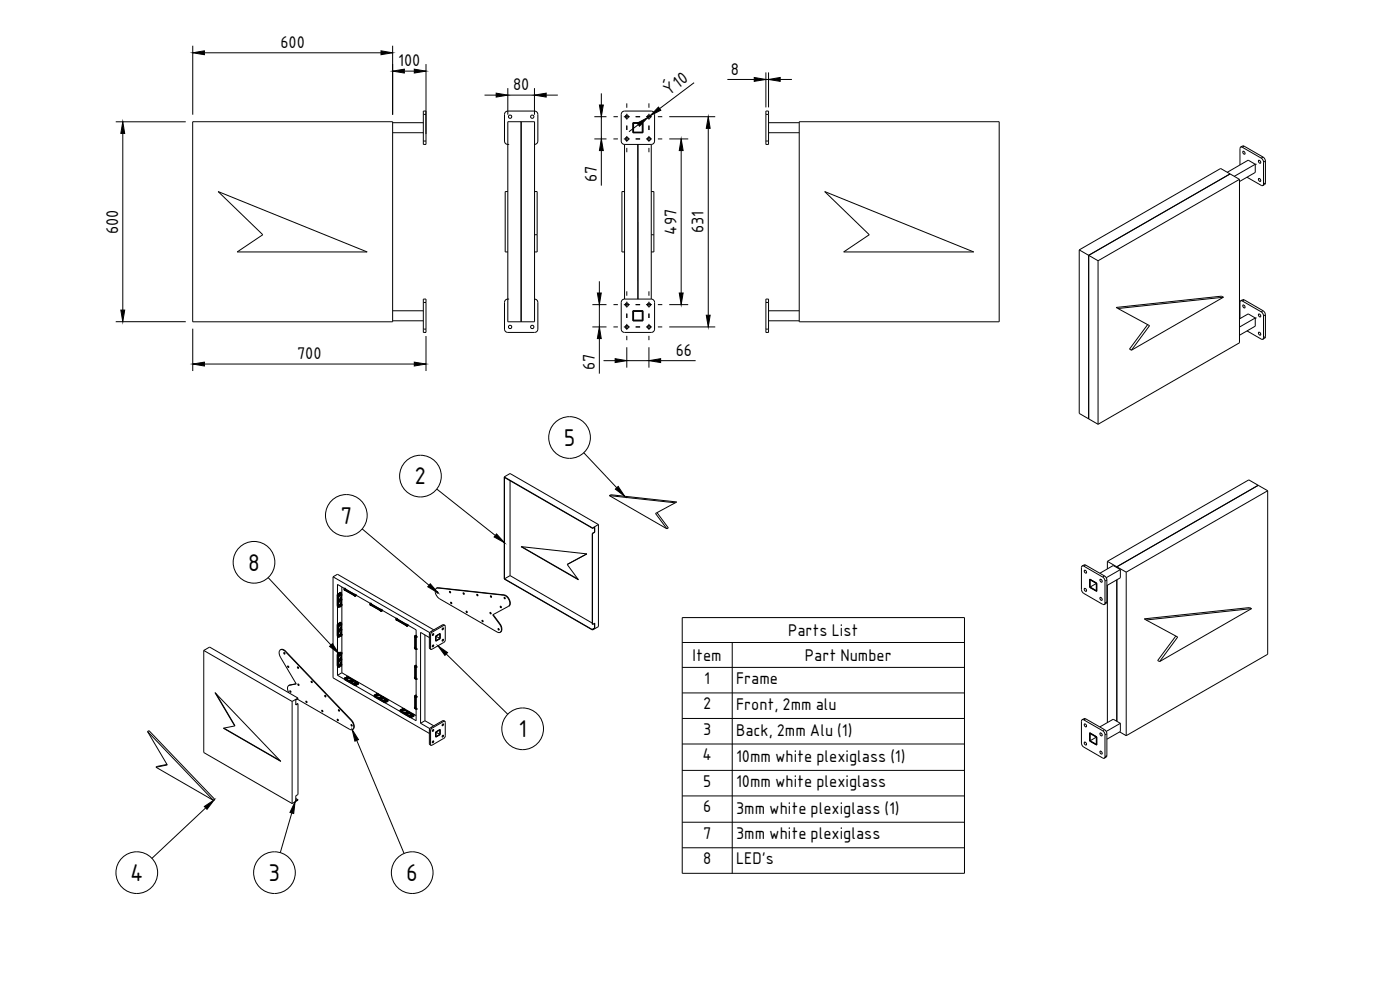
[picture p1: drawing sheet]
<svg xmlns="http://www.w3.org/2000/svg" width="420mm" height="297mm" viewBox="0 0 420 297" stroke-linecap="round" stroke-linejoin="round" font-family="sans-serif">
<defs><g id="words">
<g font-size="7">
<text x="169.2" y="133.8">5</text>
<text x="124.4" y="145.4">2</text>
<text x="102.2" y="157.2">7</text>
<text x="74.5" y="171.2">8</text>
<text x="155.6" y="221.2">1</text>
<text x="39" y="264.3">4</text>
<text x="80.6" y="264.3">3</text>
<text x="121.9" y="264.3">6</text>
</g>
<g font-size="4.9">
<text x="84.2" y="14.4">600</text>
<text x="119.5" y="19.9">100</text>
<text x="219.4" y="22.4">8</text>
<text x="154" y="27.1">80</text>
<text x="200.7" y="28.8" transform="rotate(-37 200.7 28.8)">Ø10</text>
<text x="179.1" y="54.7" transform="rotate(-90 179.1 54.7)">67</text>
<text x="35.4" y="70.2" transform="rotate(-90 35.4 70.2)">600</text>
<text x="203" y="70.4" transform="rotate(-90 203 70.4)">497</text>
<text x="211.1" y="69.9" transform="rotate(-90 211.1 69.9)">631</text>
<text x="89.2" y="107.8">700</text>
<text x="202.8" y="106.8">66</text>
<text x="178.5" y="111" transform="rotate(-90 178.5 111)">67</text>
<text x="236.5" y="190.8">Parts List</text>
<text x="207.9" y="198.3">Item</text>
<text x="241.6" y="198.3">Part Number</text>
<text x="211.4" y="205.1">1</text>
<text x="220.9" y="205.2">Frame</text>
<text x="211" y="212.8">2</text>
<text x="220.9" y="212.9">Front, 2mm alu</text>
<text x="211" y="220.5">3</text>
<text x="220.9" y="220.9">Back, 2mm Alu (1)</text>
<text x="210.9" y="228.1">4</text>
<text x="220.9" y="228.6">10mm white plexiglass (1)</text>
<text x="211" y="236">5</text>
<text x="220.9" y="236.1">10mm white plexiglass</text>
<text x="211" y="243.7">6</text>
<text x="220.9" y="244.2">3mm white plexiglass (1)</text>
<text x="211" y="251.6">7</text>
<text x="220.9" y="251.7">3mm white plexiglass</text>
<text x="211" y="259.3">8</text>
<text x="220.9" y="259.4">LED's</text>
</g>
</g></defs>
<!-- layer: Visible -->
<g fill="none" stroke="#000" stroke-width=".3">
<path d="M57.8 36.5h60v60h-60zM117.8 36.8h9.2M117.8 39.8h9.2M127 33.3h.8v10h-.8zM152.4 36.5h8v60h-8zM156.4 36.5v60M189.9 36.8h3v3h-3zM190.1 37h2.6v2.6h-2.6zM229.8 33.3h.9v10h-.9zM230.7 36.8h9.2M230.7 39.8h9.2M239.9 36.5h60v60h-60z"/>
<path d="M65.5 57.5l44.7 18.1h-39l7.7-5.2zM152.4 43.3a1.01 1.01 0 0 1-1-1v-8a1.01 1.01 0 0 1 1-1h8a1.01 1.01 0 0 1 1 1v8a1.01 1.01 0 0 1-1 1M152.4 43.3h.1M152.4 57.5h-.8v18.1h.8M160.4 57.5h.8v18.1h-.8M187.4 43.3a1.01 1.01 0 0 1-1-1v-8a1.01 1.01 0 0 1 1-1h8.1a1.01 1.01 0 0 1 .9 1v8a1.01 1.01 0 0 1-.9 1M187.4 43.3h8.1M187.4 57.5h-.8v18.1h.8M187.4 43.3v46.4M191.4 43.3l.1 46.4M195.5 57.5h.7v18.1h-.7M195.5 43.3v46.4"/>
<path d="M247.5 57.5l44.7 18.1h-39l7.7-5.2zM369.2 52.2l-2.9-1.6-42.4 24.4M369.2 52.2l-42.5 24.4M369.2 52.2l2.8 1.6M370.4 52.9l6.3-3.6v2.4l-4.7 2.8M372 53.8v49.1l-42.5 24.4M372 53.8l-42.5 24.4M372.1 49.5v-4.9a.43 .43 0 0 1 .2-.5 .43 .43 0 0 1 .5 .1l5.7 3.2 .5 .6 .2 .5v6.7a.43 .43 0 0 1-.2 .5 .43 .43 0 0 1-.5-.1l-4.3-2.4M372.3 44.1l.7-.3 .4 .1 5.8 3.3 .4 .4 .2 .7v6.6l-.2 .4-.6 .4M373.1 45.4a.44 .44 0 0 1 .5 .3 .44 .44 0 0 1-.3 .5l-.3-.4zM374.6 48.1l-6.3 3.6M377.8 53.6a.44 .44 0 0 1 .5 .2 .44 .44 0 0 1-.3 .6l-.3-.4z"/>
<path d="M377.8 48.1a.44 .44 0 0 1 .5 .3 .44 .44 0 0 1-.3 .5l-.3-.4zM160.4 70.4h.8M195.5 70.4h.7M323.9 75l2.8 1.6M323.9 75v49l2.8 1.7M326.7 76.6v49.1M326.7 76.6l2.8 1.6M329.5 78.2v49.1M117.8 96.3h9.2M117.8 93.2h9.2M127 89.7h.8v10h-.8zM152.4 89.7a1.01 1.01 0 0 0-1 1v8a1.01 1.01 0 0 0 1 1h8a1.01 1.01 0 0 0 1-1v-8a1.01 1.01 0 0 0-1-1"/>
<path d="M152.4 89.7h.1M187.4 89.7a1.01 1.01 0 0 0-1 1v8a1.01 1.01 0 0 0 1 1h8.1a1.01 1.01 0 0 0 .9-1v-8a1.01 1.01 0 0 0-.9-1M187.4 89.7h8.1M189.9 93.2h3v3.1h-3zM190.1 93.4h2.6v2.6h-2.6zM229.8 89.7h.9v10h-.9zM230.7 96.3h9.2M230.7 93.2h9.2M335.5 92.6l9.5 5.1-5.4 7.4M344.4 97.4l-5.4 7.3 .6 .4M367.2 89.2l-.6-.3-31.6 3.4 .5 .3M367.2 89.2l-31.7 3.4"/>
<path d="M367.2 89.2l-27.6 15.9M372 98.1l4.7-2.7v2.5l-4.7 2.7M372.1 95.6v-4.9a.43 .43 0 0 1 .2-.4 .43 .43 0 0 1 .5 0l5.7 3.3 .5 .5 .2 .5v6.7a.43 .43 0 0 1-.2 .5 .43 .43 0 0 1-.5-.1l-4.3-2.4M372.3 90.3l.7-.4 .4 .1 5.7 3.2 .5 .6 .2 .7v6.5l-.2 .4-.6 .4M373.1 91.5a.44 .44 0 0 1 .5 .3 .44 .44 0 0 1-.3 .6l-.3-.5zM374.6 94.2l-2.6 1.5M377.8 99.7a.44 .44 0 0 1 .5 .3 .44 .44 0 0 1-.3 .5l-.3-.4zM377.8 94.2a.44 .44 0 0 1 .5 .3 .44 .44 0 0 1-.3 .6l-.3-.5zM326.7 125.7l2.8 1.6M151.3 143.1l26.5 15.3M151.3 143.1v30.6l26.5 15.3M151.3 143.1l1.8-1 26.5 15.3"/>
<path d="M153.1 144.2v28.5M177.8 158.6l-26.4-15.3v30.4M177.8 158.6l.7-.4v1.5M177.8 158.4v.2M178.4 159.7l-.7 .3M178.4 159.7h.1M178.4 158.2v1.5M178.5 159.7l-.7 .4M179.6 157.4v30.6l-1.8 1M179.6 157.4l-1.8 1M182.9 148.7l.4-.3 19.8 2.2-.5 .3M182.9 148.7l19.7 2.2"/>
<path d="M182.9 148.7l17.2 10M197.2 153.8l3.4 4.6-.5 .3M202.6 150.9l-5.9 3.2 3.4 4.6M377.6 145.6l-42.4 24.5v.2M380.4 147.2l-42.4 24.5M380.4 147.2l-5.6-3.2-42.5 24.4M380.4 147.2v49.1l-42.4 24.4M99.9 173.1l29.1 16.7M99.9 173.1v30.3l29 16.7M99.9 173.1l1.4-.8 28.9 16.7M101.2 178.5v3.3M101.2 178.5h.1"/>
<path d="M101.3 178.4l.3 .2M101.3 178.4l-.1 .1M101.6 178.7h.1M101.6 179.9v.7M101.6 179.9h.1M101.7 178.6l-.1 .1M101.7 179.9h-.1M101.7 178.1h.1M101.7 179.9h.1M101.7 178.6v.1M101.8 178.1h-.1M101.8 178.1l.2 .1"/>
<path d="M101.8 178.5v.1M101.8 178.5l-.1 .2M101.9 178.2l-.3 .2 .1 .5 .2-.6M101.9 178.2l-.4-.2-.2 .2M101.9 178.2v.1M101.9 179.8l-.2 .1M101.9 179.8h.1M101.9 179.7a.49 .49 0 0 1-.2-.7 .49 .49 0 0 1 .7-.1l-.1 .5-.4 .3M101.9 178.7h.1M101.9 179.8v.1M101.9 178.6h.1M101.9 178.5h.1"/>
<path d="M101.9 179.9v.5l-.2 .2M101.9 178.4h.1M102 178.3h.1M102 178.5v.1M102 178.3h-.1M102 178.3l.1 .1M102 178.3l-.1 .1M102 178.2l.1 .1M102 178.2v.1M102 178.7h-.1M102 178.4h.1M102.1 178.4l-.1 .1"/>
<path d="M102.1 178.3h.1M102.1 179.8v.5M102.1 179.8h.1M102.1 178.4h-.1M102.1 177.7l-.3 .4M102.1 177.7h.1M102.1 178.5l-.1 .2M102.1 177.7l.3 .2M102.2 178.5l-.2 .2M102.2 179.7l.1 .5M102.2 180h.1M102.2 179.7h.1"/>
<path d="M102.2 179.9h.1M102.2 179.8h.1M102.2 179.9v.1M102.2 179.7v.1M102.2 179.8v.1M102.3 179.6h.1M102.3 179.9h.1M102.3 179.8h.1M102.3 179.8l-.1 .1M102.3 179.9h-.1M102.3 179.9l-.1 .1M102.3 179.6l-.1 .1"/>
<path d="M102.3 179.6v.1M102.3 179.6v.6M102.3 179.8h-.1M102.3 178.3h.1M102.3 179.5h.1M102.3 179.5l-.2 .3M102.3 178.2h.1M102.4 179.5v.7l-.3 .1M102.4 178.2l-.1 .2M102.4 178.2v.1M102.4 178.3h-.1M102.4 177.9l-.3 .2v.4"/>
<path d="M102.4 177.9h.1M102.4 177.9v.6h-.2M102.4 178.4v2.9M102.5 178.2l-.1 .1M102.5 178.2h.1M102.6 176.1v25.8M103.3 176.9h.1M103.3 176.9l3.1 1.8M103.3 176.5l.2 .6M103.3 176.5h.1M103.3 176.9l.2 .2M103.3 176.5l-2-1.1v3"/>
<path d="M103.5 176.7v.4M103.5 176.7h-.1M103.5 177.1h.1M103.5 176.6v.1M103.6 177.2h.1M106.2 178.6l.2 .2M106.4 178.3v.5M106.4 178.7h.1M106.4 178.7l.1 .1M106.4 178.8h.1M106.5 178.8h.1M106.6 178.8h.1"/>
<path d="M106.6 178.4l4.5 2.6M106.8 178.7l-.2 .1M106.9 178.6l-.3 .3-.2-.1M106.9 178.7h-.1M130.9 176.6l.5-.2 19.8 2.2a2.43 2.43 0 0 1 1.6 3.2l-4.9 2.7 2 2.7a1.55 1.55 0 0 1-.1 2.6l-17.9-10.1a2.43 2.43 0 0 1-1-3.1zM131 176.5l.6-.2 19.7 2.2a2.3 2.3 0 0 1 1.5 3.3l-.2 .1M131.2 177.5l.2 .4M135 177.4l.2 .4M139.1 177.9l.2 .3M143.2 178.3l.2 .4M147.3 178.8l.2 .3M151.4 179.2l.2 .4"/>
<path d="M151.4 173.7l26.3 15.2M153.1 172.7l-1.7 1M153.1 172.7l24.6 14.3M156.4 164l19.7 2.2-5.9 3.2 3.4 4.6zM156.6 164l16.9 9.8M170.3 169.3l-.1 .1M177.7 160l.1 .1M177.7 160l.1 27.4M177.8 160.1v27.3M324.7 169.9h.6l5.6 3.2 .5 .6 .2 .5v6.7a.43 .43 0 0 1-.2 .5 .43 .43 0 0 1-.5-.1l-5.6-3.2-.5-.6-.3-.7zM324.8 169.8l.9-.3 5.8 3.3 .5 .5 .2 .7v6.6l-.1 .4-.7 .4M325.5 176.6a.43 .43 0 0 1 .6 .2 .43 .43 0 0 1-.4 .6l-.3-.4z"/>
<path d="M325.5 171.1a.43 .43 0 0 1 .6 .3 .43 .43 0 0 1-.4 .5l-.3-.4zM327 173.8l2.1 1.2v2.4l-2.1-1.2zM329 175.1l-1.8-1.1v2.1M329 175.1l-1.8 1M329 175.1v2.1l-1.8-1.1M330.1 173.9a.47 .47 0 0 1 .6 .2 .47 .47 0 0 1-.1 .6l-.4-.3zM330.2 179.2a.44 .44 0 0 1 .6 .3 .44 .44 0 0 1-.4 .6l-.3-.4zM332.3 168.4l5.7 3.3M332.3 168.4v2.3M332.3 175.6v41.2M335.2 170.3l-1.1-.6-4 2.3M335.2 170.3l1 .6"/>
<path d="M335.2 174v42.4M336.2 170.9l-4.2 2.4M336.2 170.9v2.5l-4 2.3M338 171.7v49M61.2 195.2l1.7-1.1 26.5 15.4M61.2 195.2v30.6l26.5 15.3M61.2 195.2l26.5 15.3M84.2 195a1.16 1.16 0 0 1 1.5 .4l19.8 20.7a1.88 1.88 0 0 1 .3 2.8M85.2 195.8l.3 .3-.1 .2zM85.3 195.8l.2 .4M86.4 199.8l.2 .5zM86.4 199.8l.3 .4"/>
<path d="M101.2 196.5v3.2l.4 .2M101.2 190.8h.1M101.2 181.8h.1M101.2 196.4h.1M101.2 196.4v.1M101.2 190.8l.5 .2M101.2 181.8l.4 .2M101.3 191l.4 .2 .2-.1-.1-.6-.2 .7M101.3 181.8v5.6M101.3 190.8v5.6M101.3 199.8v2.8M101.3 199.9l.3 .2"/>
<path d="M101.3 182h.1M101.3 196.4l.3 .2M101.3 187.4l.3 .2M101.3 187.4l-.1 3.4M101.3 187.2h.5M101.3 187.2h.1M101.3 182l.3 .2M101.6 199.9h.1M101.6 191h.1M101.6 182h.1M101.6 196.6h.1M101.6 191.2h.1"/>
<path d="M101.6 182.2h.1M101.6 187.6h.1M101.6 190.9h.1M101.6 189.6h.1M101.6 180.6h.1M101.6 188.9v.7M101.6 197.9v.7M101.6 198.6h.1M101.6 188.9h.1M101.7 187.6h-.1M101.7 199.9l-.1 .1M101.7 197.8l-.1 .1"/>
<path d="M101.7 196.1h.1M101.7 188.8l-.1 .1M101.7 187.1h.1M101.7 197.8h.1M101.7 188.8v.1M101.7 188.9h.1M101.8 187.6h.1M101.8 190.9h.1M101.7 181.9h.1M101.7 196.6h.1M101.7 199.9h.1M101.8 187.1h-.1"/>
<path d="M101.8 196.1l.2 .1M101.8 187.1l.2 .1M101.8 198.5l.4-.2a.54 .54 0 0 1 .1 .7 .54 .54 0 0 1-.7 .2zM101.8 189.6l.4-.3a.54 .54 0 0 1 .1 .7 .54 .54 0 0 1-.7 .2zM101.8 196.9l.4-.3a.54 .54 0 0 1 .1 .7 .54 .54 0 0 1-.7 .3zM101.8 187.9l.4-.2a.54 .54 0 0 1 .1 .7 .54 .54 0 0 1-.7 .2zM101.8 190.8v.1M101.8 187.5v.1M101.8 187.2l-.2 .2 .1 .5 .2-.7M101.8 199.8l-.1 .1M101.8 181.8v.1M101.8 196.5l-.1 .1"/>
<path d="M101.8 187.2h.1M101.8 181.8l-.1 .1M101.9 196.2l-.3 .2v.4l.3-.2M101.9 198.4l-.2 .2M101.9 189.4l-.2 .2M101.9 199.5h.1M101.9 196.2l-.4-.2-.2 .2M101.9 196.2h.1M101.9 190.4h.1M101.9 187.2h.1M101.9 199.4h.1M101.9 199.5l-.3 .2v.4"/>
<path d="M101.9 199.5v.5M101.9 190.5h.1M101.9 181.4h.1M101.9 181.5h.1M101.9 181.6l-.3 .1v.5M101.9 181.6v.4l-.3 .2M101.9 197.8h-.2M101.9 188.8h-.2M101.9 181.4v.1M101.9 190.4v.1M101.9 199.4v.1M101.9 188.8h.1"/>
<path d="M101.9 197.8h.1M101.9 181.4a.49 .49 0 0 1-.2-.7 .49 .49 0 0 1 .7-.2l-.1 .5-.4 .4M101.9 196.7h.1M101.9 198.4h.1M101.9 187.7h.1M101.9 189.4h.1M101.9 188.8l-.2 .1M101.9 196.2v.4M101.9 196.3h.1M101.9 196.5h.1M101.9 200v.1M101.9 187.4h.1"/>
<path d="M101.9 187.5h.1M101.9 196.3h.2M101.9 197.8v.6M101.9 188.8v.6M101.9 196.3l.2 .1M102 199.3h.1M102 190.4h.1M102 181.4h.1M102 199.4h-.1M102 190.4h-.1M102 190.4l-.1 .1M102 181.4l-.1 .1"/>
<path d="M102 196.5h-.1M102 181.4h-.1M102 199.4h.1M102 196.2h.1M102 187.2h.1M102 196.5h.1M102 196.3h.1M102 196.2h-.1M102 187.5l-.1 .1M102 187.2l-.1 .1M102 187.3l.1 .1M102 187.3l-.1 .1"/>
<path d="M102 190.3v.1M102 187.2l.1 .1M102 196.6l-.1 .1M102 187.6l-.1 .1M102 190.3h.1M102 187.4h.1M102.1 199.3h-.1M102.1 181.3l-.1 .1M102.1 199.3h.1M102.1 190.4h.1M102.1 181.4h.1M102.1 196.4l-.1 .1"/>
<path d="M102.1 196.2v.1M102.1 197.7v.6M102.1 187.4l-.1 .1M102.1 187.2v.1M102.1 188.8v.5M102.1 190.3l-.1 .1M102.1 199.3l-.1 .1M102.1 197.7h.1M102.1 188.8h.1M102.1 190.3l-.2 .2M102.1 187.4h-.1M102.1 181.4h-.2"/>
<path d="M102.1 190.3v.1M102.1 199.4h.1M102.1 196.5l-.1 .1M102.1 187.5l-.1 .1M102.1 186.7l-.3 .4M102.1 195.7l-.3 .4M102.1 199.4h-.1M102.1 195.7h.1M102.1 199.8h.1M102.1 190.4h-.1M102.1 190.3h.1M102.1 186.7h.1"/>
<path d="M102.1 181.4h-.1M102.1 196.3h.1M102.1 196.4l.1 .1M102.1 187.3h.1M102.1 199.8l.1 .1M102.1 187.1v.4M102.1 199.6l-.2 .1 .2 .1M102.1 190.8v.1M102.1 190.6l-.2 .1 .2 .1M102.1 181.8l.1 .1M102.1 181.3l-.2 .2M102.1 181.3v.1"/>
<path d="M102.1 181.6l-.2 .2 .2 .1M102.1 196.2h.1M102.1 186.7l.4 .2-.1 .5-.3 .1M102.1 199.3l-.2 .2M102.1 181.3v.5M102.1 195.7l.3 .2M102.1 181.3h.1M102.2 187l-.1 .1M102.2 199.2l-.1 .1M102.2 190.3l-.2 .1M102.2 181.3l-.1 .1M102.2 198.1h.1"/>
<path d="M102.2 189.2l-.1 .1M102.2 188.7v.5M102.2 197.7v.5M102.2 197.9v.1M102.2 199.9h.1M102.2 188.8h.1M102.2 188.9v.1M102.2 189h.1M102.2 181.9h.1M102.2 197.9h.1M102.2 188.9h.1M102.2 197.6v.1"/>
<path d="M102.2 197.7h.1M102.2 197.7l.1 .1M102.2 188.7v.1M102.2 188.8l.1 .1M102.2 180.2h.1M102.2 198h.1M102.2 188.7h.1M102.2 180.1h.1M102.2 198l.1 .1M102.2 180.1l.1 .1M102.2 181.3l-.1 .2M102.2 198v.1"/>
<path d="M102.2 189.1h.1M102.3 198.1h.1M102.3 197.6h.1M102.3 197.8h.1M102.3 189.1h.1M102.3 189h.1M102.3 188.9h.1M102.3 188.8h.1M102.3 180.2h.1M102.3 180.1h.1M102.3 197.7l-.1 .1M102.3 188.6v.5"/>
<path d="M102.3 198.1h-.1M102.3 197.9l-.1 .1M102.3 197.9h-.1M102.3 188.9h-.1M102.3 189l-.1 .1M102.3 188.9l-.1 .1M102.3 188.8l-.1 .1M102.3 188.6h.1M102.3 180l-.1 .1M102.3 197.7v.1M102.3 196.2v.1M102.3 181.6h.1"/>
<path d="M102.3 187.3h.1M102.3 197.6v.5M102.3 196.3h.1M102.3 199.5l.1 .1M102.3 198.1l-.1 .1M102.3 197.6l-.1 .1M102.3 197.7h-.1M102.3 190.6h.1M102.3 188.6l-.1 .1M102.3 189.1l-.1 .1M102.3 180.1h-.1M102.3 180.1l-.1 .1"/>
<path d="M102.3 196.2h.1M102.3 199.5h.1M102.3 197.5l-.2 .2M102.3 188.5l-.2 .3M102.3 181.2h.1M102.3 181.2l-.1 .1M102.3 197.5h.1M102.3 187.2h.1M102.3 190.5h.1M102.3 188.5h.1M102.3 181.5h.1M102.3 199.5v.1"/>
<path d="M102.3 197.4v.1M102.4 197.5v.7l-.3 .1M102.4 188.5v.7h-.2M102.4 187.2l-.1 .1M102.4 190.5l-.1 .1M102.4 196.2h.1M102.4 181.5h.1M102.4 199.6h-.1M102.4 199.5h.1M102.4 197.4l-.1 .1M102.4 190.6h-.1M102.4 190.5h.1"/>
<path d="M102.4 188.5h-.1M102.4 199.2l-.3 .2v.4M102.4 190.2l-.2 .1-.1 .5M102.4 187.2h.1M102.4 199.2h.1M102.4 187.2v.1M102.4 190.2h.1M102.4 181.2v.1M102.4 195.9l-.3 .2v.4M102.4 195.9h.1M102.4 186.9l-.2 .1M102.4 199.2l.1 .5-.3 .2"/>
<path d="M102.4 190.2l.1 .5-.4 .1M102.4 181.3l.1 .4-.3 .2M102.4 186.9h.1M102.4 187.4v2.9M102.4 196.4v2.8M102.4 196.1h.1M102.5 199.5h.1M102.5 190.5h.1M102.5 181.5h.1M102.5 199.5h-.1M102.5 195.9h.1M102.5 181.5l-.1 .1"/>
<path d="M102.5 199.4v.1M102.5 196.1h.1M102.5 187.1h.1M102.5 195.9l-.1 .5-.2 .1M111 181.5h.1M111.1 181.4h.1M111.1 181.4l.1 .1M111.1 181.5l.2 .1M111.1 181h.1M111.1 181l-.1 .5M111.2 181.5v.1M111.2 181.6l3 1.6"/>
<path d="M111.2 181.6h.1M111.3 181.6h.1M111.3 181.6l.2 .1M111.3 181.1l-.1 .4M114 183.1l.1 .1M114.1 183.2l.2 .1M114.1 183.2h.1M114.1 183.3h.1M114.2 182.8l-.1 .5M114.3 183.3h.1M114.4 182.9l4.5 2.6M114.6 183.2l-.4 .1"/>
<path d="M114.6 183.2l-.2 .1M114.6 183.2h.1M118.8 185.9h.1M118.8 185.9l.2 .1M118.8 185.6v.4M118.8 186l.2 .1M118.9 185.5l-.1 .1M119 185.7v.4M119 185.7h.1M119 186l2.9 1.7M119 186.1h.1M119 186.1l.3 .1"/>
<path d="M119.1 185.6h-.1M121.8 187.6v.1M121.8 187.7h.1M121.9 187.7l.2 .1M121.9 187.3v.5M121.9 187.7l.3 .1M121.9 187.7v.1M122.1 187.8h.1M122.1 187.4l2.8 1.6v2M122.4 187.6l-.2 .2M122.4 187.6v.1M122.4 187.6l-.2 .3-.3-.1"/>
<path d="M124.5 191.1h.1M124.5 190.8v3.8M124.5 194.4h.1M124.5 194.6h.1M124.5 191h.1M124.5 194.6v.1M124.5 191.2v.1M124.5 194.1v.1M124.5 194.6l.3 .2M124.5 194.4l.3 .2M124.5 194.5v.1M124.5 191.1l.4 .2"/>
<path d="M124.5 190.8v.1M124.5 199.8v.1M124.6 190.8l-.1 .3M124.6 199.8l-.1 .3M124.7 199.6l-.2 .2v3.8M124.8 199.7l-.3 .1M124.8 199.6l.1 .1M124.8 190.7l-.3 .1M124.8 194.8h.1M124.9 194.8v5.2M124.9 190.7l-.4 .1M124.9 194.5v.1"/>
<path d="M127.5 190.5v25.7M128.9 191.3l-2.7-1.6v27.3M129.5 189.8l3.7-2.2 .4 .1v4.6l-.3 .4-3.9 2.2-.2-.3v-4.2zM129.9 193.6l.3 .1-.4 .4zM129.9 190.2l.3 .1-.3 .4zM130.8 190.8l1.3-.7v1.5l-1.3 .8zM130.9 190.9v1.3l1.1-.6M130.9 190.9l1.1 .7M130.9 190.9l1.1-.7v1.4M133.5 187.6l-.7-.1-3.6 2.1-.3 .3v4.5l.4 .4M135.4 180.7l.2 .3M140 183.4l.2 .3"/>
<path d="M144.8 186.1l.2 .4M147.2 183.8l.2 .3M148 184.4l2.1 2.8a1.75 1.75 0 0 1 0 2.5M149.6 188.6l.2 .4M150.2 181.9l.3 .4M177.7 188.8l.1 .1M177.7 188.8v.1M177.8 187.4l.7-.4v1.5M177.8 188.9v.1M178.1 187.2l.3 .1M178.4 188.5l-.7 .3M178.4 188.5h.1"/>
<path d="M178.4 187v1.5M178.5 188.5l-.7 .4M344 186l9.4 5.1-5.4 7.4M352.9 190.8l-5.5 7.4 .6 .3M375.6 182.6l-.6-.3-31.6 3.4 .6 .3M375.6 182.6l-31.6 3.4M375.6 182.6l-27.6 15.9M44.3 219.5l5.9 10-3.4 .7M44.3 219.5l.4-.3 19.8 20.7-.4 .2M44.3 219.5l19.8 20.6M64.5 207.8l19.8 20.7-17.3-10 3.4-.7zM64.8 208.1l5.6 9.7"/>
<path d="M67.2 218.5l16.9 9.7M86.7 207.9l-.2-.5a1.26 1.26 0 0 1 .4-1.8l2-.4-4.7-8a1.4 1.4 0 0 1 .3-2.3l1.1 .6 19.7 20.6a1.73 1.73 0 0 1 .2 2.9l-.6-.2-15.7-9.1M87 207.3l.3 .1v.3zM87.1 207.3l.2 .4M87.7 210.5v30.6M88.9 205.2l-2.2 .5M89.4 200.1l.2 .4M89.4 209.5l-1.7 1M89.4 211.1v27.3l-.6 .4v1.5l.6-.4M89.4 209.5l-.6 .5v1.5l.6-.4M89.4 211.1l-.6 .3M89.5 205.2l.2 .4"/>
<path d="M91.8 210.4l.3 .1v.3zM91.9 210.4l.2 .3M93.4 204.4l.3 .1v.3zM93.5 204.4l.2 .3M96.6 213.2l.3 .1v.3zM96.7 213.1l.2 .4M97.5 208.7l.2 .1v.3zM97.6 208.6l.2 .4M101.2 215.8l.2 .1 .1 .3zM101.3 202.6l2.3 1.4M101.3 215.8l.2 .4M101.6 200.1v.1"/>
<path d="M101.6 200.2h.1M101.7 212.9l.2 .4M101.9 200.1l-.3 .1M102.6 201.9l-1.3 .7M102.6 201.9l22.3 12.8M103.4 203.5l.2 .1M103.6 204h.1M103.6 203.6h.1M103.6 204l2.9 1.7M103.6 203.7h.1M103.6 203.6v.4M103.6 203.6v.1"/>
<path d="M103.6 203.5v.1M103.7 203.6h-.1M103.7 203.5h-.1M103.7 203.5l-.1 .1M103.8 203.4l.1 .1M103.8 203.4l-.1 .1M103.9 203.5h-.2M103.9 203.4h.1M104 203.2h.1M104 203.1v.2M104 203.2l.2 .1M104 203.4h.1"/>
<path d="M104 203.3h.2M104 203.3l.2 .1M104 203.3l-.1 .1M104.1 203.4h.1M104.1 203.5h.1M104.1 203.5l-.4-.2-.3 .1v.5M104.1 203.4h-.1M104.1 203.4v.1M104.1 203.5l-.2 .2-.2-.1M104.1 203.6h.1M104.2 203.3h.1M104.2 203.4h.1"/>
<path d="M104.2 203.4v.1M104.2 203.4l.2 .1M104.3 203.1h.1M104.3 203.1l.1 .1M104.3 203.6a.6 .6 0 0 1 .6-.2 .6 .6 0 0 1 .4 .5l-.6 .2-.5-.2zM104.3 203.2h.1M104.3 203.1v.1M104.4 203.2h.1M104.4 203.5l-.3 .1M104.4 203.1v.1M104.4 203.5h.1M104.4 203.1h-.1"/>
<path d="M104.5 203.1l.2 .2-.3 .2M104.5 203.1h-.1M104.5 203.1h.1M104.5 203l-.5 .1M104.6 203.2l2.5 1.4M104.8 204.2h.1M104.8 204.2l.6 .4M105.2 204.1l-.4 .1M105.2 204.1h.1M105.2 204.1l.4 .3M105.3 204l.5 .3M105.3 204h.1"/>
<path d="M105.3 217.5h.3v.3zM105.3 204l.3-.2 .6 .4M105.4 204.6h.1M105.5 217.4l.2 .4M105.5 204h.1M105.5 203.9h.1M105.5 204.5l-.1 .1M105.5 204.6h-.1M105.5 204l.2 .1M105.5 203.9v.1M105.6 204h.1M105.6 203.9v.1"/>
<path d="M105.6 204.1h.1M105.6 203.9v.2M105.6 204.4l-.1 .1M105.6 204.5l-.1 .1M105.6 204.4h.1M105.6 204.4v.1M105.6 204v.1M105.6 204l.1 .1M105.7 204.1h.1M105.7 204.4h.1M105.7 204h.1M105.7 204v.1"/>
<path d="M105.7 204l-.1 .1M105.7 204.1l.1 .1M105.7 204.4a.6 .6 0 0 1 .6-.1 .6 .6 0 0 1 .5 .4l-.7 .2-.4-.2zM105.8 204.1h.1M105.8 204.1v.1M105.8 204.1h-.1M105.9 204.2h.1M105.9 204.2h-.1M105.9 204.1l-.1 .2M105.9 204.3h-.1M105.9 204.1h.1M105.9 204.1l-.1 .1"/>
<path d="M106 204.2h.1M106 204.2h-.1M106.2 204.2l-.3 .1M106.2 204.2h.1M106.3 205.1l.2 .2M106.3 205.1h.1M106.5 205.3v.4M106.5 204.9h.2M106.5 205.7l.2 .1M106.5 205.2h.1M106.6 205.2h-.1M106.6 204.9h.1"/>
<path d="M106.6 205.2l.1-.1zM106.7 204.9h.1M106.7 204.9h-.1M106.7 205l-.4 .1M106.7 205l.3 .2M106.7 205.1h.1M106.7 204.8v.1M106.7 204.8l-.1 .1M106.7 204.8h.1M106.7 205.8l5.6 3.2M106.8 204.8h.1M106.8 204.9h.1"/>
<path d="M106.8 204.9h-.1M106.8 204.8l-.1 .1M106.9 204.8l.1 .2M107 205.2l-.5 .1M107 205.2v.4l-.3 .2M107.1 205v.3M107.1 205.3l-.1 .1M107.1 204.8h.1M107.1 204.8h.2M107.2 204.8h.1M107.3 204.8h-.2M107.3 204.8l-.2-.2-.2 .2"/>
<path d="M107.4 204.7l-.1 .1M107.4 204.7l.2 .2M107.4 204.7h.1M107.6 204.9l-.6 .1M107.6 204.9l-.1 .4h-.4M112.3 209l3.1 1.8M112.3 208.6h.1M112.3 208.6l.2 .2M112.5 208.8h.1M112.5 208.7v.1M112.5 208.7v.5M112.5 208.7h.1"/>
<path d="M112.5 208.6v.2M112.5 208.6v.1M112.5 208.8h.4M112.6 208.6h.1M112.7 208.6h.1M112.7 208.6h-.1M112.8 208.5h.1M112.8 208.5l-.2 .1M112.8 208.3h.1M112.8 208.3v.2M112.9 208.3l.4 .3M112.9 208.3l-.1 .1"/>
<path d="M112.9 208.6h.1M112.9 208.5h.1M112.9 208.5h.2M112.9 208.5h-.1M112.9 208.6l.1 .1M112.9 208.6l-.3-.2-.3 .1v.5M112.9 208.8h.1M113 208.7l-.1 .1M113 208.7h.1M113 208.4h.1M113 208.6h.1M113.1 208.5h.1"/>
<path d="M113.1 208.5v.1M113.1 208.5l-.2 .1M113.1 208.6h.1M113.1 208.1h.1M113.1 208.1l-.3 .2M113.1 208.2l.1 .1M113.2 208.7a.6 .6 0 0 1 .6-.1 .6 .6 0 0 1 .4 .4l-.7 .2-.4-.2zM113.2 208.3h.1M113.2 208.5l-.2 .2M113.2 208.5h.2M113.2 208.1l.1 .1M113.3 208.2l.2 .2"/>
<path d="M113.3 208.2h.1M113.5 208.5h-.1M113.5 208.3l2.5 1.5M113.5 208.4v.1M113.7 209.4h.1M113.7 209.4l.6 .3M113.7 209.3v.1M113.7 209.3l.4-.1 .4 .3M114.2 209.2h.1M114.2 209.2l.5 .2M114.2 209.2l.2-.3 .6 .4-.2 .1M114.3 209.7h.1"/>
<path d="M114.4 209.1h.1M114.4 209h.1M114.4 209.1l.1 .1M114.4 209l-.1 .1M114.4 209l.1 .1M114.4 209.2h.3M114.4 209.1v.1M114.5 209.6l-.2 .1M114.5 209.2h.1M114.5 209.5v.1M114.5 209.1h.1M114.5 209.1l-.1 .1"/>
<path d="M114.5 209.1v.1M114.5 209.5h.1M114.5 209.2h.2M114.6 209.2l.1 .1M114.6 209.1v.1M114.6 209.2h-.1M114.6 209.1l-.1 .1M114.6 209.2h.1M114.6 209.3h.1M114.7 209.2h-.1M114.7 209.2h.1M114.7 209.2l-.1 .1"/>
<path d="M114.7 209.3h.1M114.7 209.2v.2M114.8 209.4h-.1M114.8 209.3h.1M114.8 209.3h-.1M115 209.3l-.2 .1M115 209.3h.1M115.2 210.3l.2 .1M115.2 210.2v.1M115.4 210.4v.4M115.4 210.1h.1M115.4 210.8l.2 .1"/>
<path d="M115.4 210.3v.1M115.4 210.3h.1M115.4 210l.1 .1M115.4 210.3l.2-.1zM115.5 210h.1M115.5 210v.1M115.5 210h-.1M115.5 210.1l-.3 .1M115.5 210.1l.4 .2M115.5 210.2h.1M115.5 210l-.1 .1M115.6 210h.1"/>
<path d="M115.6 209.6a.49 .49 0 0 1-.5 .5 .49 .49 0 0 1-.5-.5l.5-.2 .5 .2M115.6 210h-.1M115.6 210.9l4.5 2.6M115.7 209.9h.1M115.7 209.9v.1M115.7 210h.1M115.7 210l.2 .1M115.9 210.4h-.5M116 210.1l-.1 .6-.3 .2M116 209.9v.1M116.1 210h.1M116.1 209.9h.1"/>
<path d="M116.1 209.9v.1M116.2 209.9h-.5M116.2 209.9h.1M116.2 209.9l.2 .5-.5 .1M116.3 209.8h-.1M116.4 210.1h-.5M116.4 210v.1M120.1 213.5l.1 .1M120.1 213.1l.3-.2 .3 .2M120.1 213.1h.1M120.1 213.1v.4M120.1 213.1l.1 .1"/>
<path d="M120.1 213.1v.1M120.2 213.6h.1M120.3 213.3h.1M120.3 213.2l-.1 .4M120.3 213.2v.1M120.3 213.6l2.9 1.7M120.3 213.3h-.1M120.3 213.1v.1M120.3 213.2h.1M120.5 213v.1M120.5 213.1h-.1M120.6 213h.1"/>
<path d="M120.6 212.8v.1M120.6 212.8l.2 .1M120.6 212.9h.2M120.6 212.9l.2 .1M120.6 212.9v.1M120.7 213.1l.1 .1M120.7 213h.2M120.7 213h-.1M120.7 213v.1M120.8 213.1h.1M120.8 213.2l-.5 .1M120.8 213.2h.1"/>
<path d="M120.8 212.9h.1M120.8 213h.1M120.8 213v.1M120.8 213l.2 .1M120.9 213l-.1 .1M120.9 212.8h.1M120.9 212.7v.1M120.9 212.7l.2 .1M121 213.2a.6 .6 0 0 1 .6-.1 .6 .6 0 0 1 .4 .4l-.7 .2-.4-.2zM121 212.8h-.1M121 212.8h.1M121 213.1h.1"/>
<path d="M121 212.7v.1M121.1 212.8h-.2M121.1 212.7l.2 .2-.5 .3M121.1 212.7l-.5 .1M121.1 212.7h.1M121.3 212.8l2.5 1.5M121.5 213.9h.1M121.5 213.9l.6 .3M121.8 213.7l-.3 .2M121.8 213.7h.1M121.9 213.7l.4 .3M122 213.6v.1"/>
<path d="M122 213.7l.5 .2M122 213.7l.2-.3 .6 .4M122 213.7h.1M122.1 214.2h.1M122.1 213.6h.1M122.1 213.6h.3M122.2 213.6l.1 .1M122.2 213.6h.1M122.2 213.5h.1M122.2 213.5l-.1 .1M122.2 213.6h-.1M122.2 213.6v.1"/>
<path d="M122.2 214l-.1 .2M122.2 214.1l-.1 .1M122.2 213.7h.1M122.3 213.6h.1M122.3 214h-.1M122.3 214l-.1 .1M122.3 213.6v.1M122.3 213.6h-.1M122.3 214h.1M122.3 213.7l.1 .1M122.3 213.6l-.1 .1M122.3 213.7h.1"/>
<path d="M122.3 213.7h.3M122.3 213.7l.2 .1M122.4 213.7h.1M122.4 214.1a.6 .6 0 0 1 .6-.2 .6 .6 0 0 1 .4 .4l-.7 .2-.4-.2zM122.4 213.7h-.1M122.4 213.7v.1M122.4 213.8h.1M122.5 213.7h.1M122.5 213.7l.1 .1M122.5 213.7l-.1 .1M122.5 213.7v.1M122.5 213.8h.1"/>
<path d="M122.5 213.9h.1M122.5 213.7v.2M122.6 213.8h.1M122.6 213.8h-.1M122.6 213.8l-.1 .1M122.8 213.8l-.3 .1M122.8 213.8h.1M123 214.7l.1 .2M123 214.7h.1M123.1 214.6l.6 .2-.1 .4-.3 .2M123.1 214.6l-.1 .1M123.1 214.9h.1"/>
<path d="M123.1 214.6h.2M123.2 214.9v.1M123.2 215.3h.1M123.2 215v.3M123.2 214.8h.1M123.2 215.3l.1 .1M123.2 214.8v.1M123.2 214.6h.1M123.2 214.5h.1M123.2 214.5l.1 .1M123.2 214.8l.2-.1zM123.3 214.5h-.1"/>
<path d="M123.3 214.5h.1M123.3 214.5v.1M123.3 214.7h.1M123.3 214.4l.1 .1M123.4 214.5h.1M123.4 214.4v.1M123.4 214.4l.1 .1M123.4 214.4l-.2 .1M123.4 214.5l-.1 .1M123.4 214.4h.1M123.4 214.4l-.1 .1M123.5 214.4v.1"/>
<path d="M123.5 214.4l.2 .2M123.6 214.9h-.5M123.7 214.8l-.1 .1M123.7 214.6v.4M123.7 215l.2 .1M123.7 215h.1M123.8 214.4h.1M123.9 214.4h.1M123.9 215.1h.1M124 214.4l-.3-.2-.2 .2M124 214.3v.1M124 214.3l.2 .2"/>
<path d="M124 214.3h.1M124.2 214.6h-.5M124.2 214.6h.1M124.2 214.5v.1M124.2 214.5v.4l-.2 .2M124.5 203.4h.1M124.5 212.6h.1M124.5 208.8v3.8M124.5 200v.1M124.5 203.6h.1M124.5 209h.1M124.5 212.4h.1"/>
<path d="M124.5 212.3v.1M124.5 200h.1M124.5 212.3h.1M124.5 200.2h.1M124.5 209.2h.1M124.5 203.3v.1M124.5 200.1h.1M124.5 203.1v.1M124.5 212.1v.1M124.5 203.4l.3 .2M124.5 203.6l.1 .1M124.5 203.4v.2"/>
<path d="M124.5 208.8v.2M124.5 212.4l.1 .2M124.5 212.4l.3 .2M124.5 209v.1M124.5 200.1l.4 .1M124.5 209l.4 .2M124.5 208.8h.1M124.6 203.7l.2 .1M124.6 212.6l.2 .2M124.6 208.8h-.1M124.7 208.6l-.2 .2M124.7 208.6h.1"/>
<path d="M124.8 208.6h.1M124.8 203.8h.1M124.8 212.8h.1M124.8 203.6h.1M124.8 212.5v.1M124.9 208.6l-.4 .2M124.9 208.6v.1M124.9 212.8v3.4l-1.5-.8M124.9 203.8v5.2M124.9 203.5v.1M124.9 212.5v.1M126.2 217l2.8 1.6"/>
<path d="M127.5 216.2l2.7 1.6M127.5 216.2l-1.3 .8M129.5 218.6l3.7-2.2 .4 .1v4.6l-.3 .4-3.8 2.2-.3-.3v-4.3zM129.9 219h.3l-.4 .4zM130.8 219.6l1.3-.7v1.5l-1.3 .8zM130.9 219.7v1.3l1.1-.6M130.9 219.7l1.1 .7M130.9 219.7l1.1-.7v1.4M133.5 216.4l-.7-.2-3.6 2.1-.3 .4v4.5l.4 .4M324.7 216h.6l6 3.6 .3 .7v6.7a.42 .42 0 0 1-.2 .5 .42 .42 0 0 1-.5-.1l-5.8-3.3-.3-.4-.3-.7zM324.8 215.9l.9-.3 5.8 3.3 .5 .6 .2 .7v6.5l-.1 .4-.7 .4M325.5 217.2a.43 .43 0 0 1 .6 .3 .43 .43 0 0 1-.4 .5l-.3-.4z"/>
<path d="M327 219.9l2.1 1.2v2.4l-2.1-1.2zM330.1 220a.47 .47 0 0 1 .6 .2 .47 .47 0 0 1-.1 .6l-.4-.3zM335.2 216.4l-1.1-.6-4 2.3M335.2 216.4l1 .6M336 219.6l2 1.1M336.2 217v2.5l-4 2.3M336.2 217l-4.2 2.5M46.8 230.2l17.3 9.9M50.1 229.4l-3.3 .8M88.8 239.6l.5 .3M89.4 239.9l-.6 .3M89.4 239.9l-1.7 1.2"/>
<path d="M129.9 222.4h.3l-.4 .4zM325.5 222.7a.44 .44 0 0 1 .6 .2 .44 .44 0 0 1-.4 .6l-.3-.4zM329 221.2l-1.8-1.1v2.2M329 221.2l-1.8 1.1M329 221.2v2.1l-1.8-1M330.1 225.5a.47 .47 0 0 1 .6 .2 .47 .47 0 0 1-.1 .6l-.4-.3z"/>
<circle cx="153.1" cy="35" r=".5"/>
<circle cx="159.7" cy="35" r=".5"/>
<circle cx="188.1" cy="35" r=".5"/>
<circle cx="194.8" cy="35" r=".5"/>
<circle cx="188.1" cy="41.7" r=".5"/>
<circle cx="194.8" cy="41.7" r=".5"/>
<circle cx="153.1" cy="98.1" r=".5"/>
<circle cx="159.7" cy="98.1" r=".5"/>
<circle cx="188.1" cy="91.4" r=".5"/>
<circle cx="188.1" cy="98.1" r=".5"/>
<circle cx="194.8" cy="91.4" r=".5"/>
<circle cx="194.8" cy="98.1" r=".5"/>
<circle cx="131.3" cy="177.7" r=".22"/>
<circle cx="135.1" cy="177.7" r=".22"/>
<circle cx="139.2" cy="178.1" r=".22"/>
<circle cx="143.3" cy="178.6" r=".22"/>
<circle cx="147.4" cy="179" r=".22"/>
<circle cx="151.5" cy="179.4" r=".22"/>
<circle cx="132.8" cy="192.1" r=".25"/>
<circle cx="132.8" cy="188.7" r=".25"/>
<circle cx="135.5" cy="180.9" r=".22"/>
<circle cx="140.1" cy="183.6" r=".22"/>
<circle cx="144.9" cy="186.3" r=".22"/>
<circle cx="147.3" cy="184" r=".22"/>
<circle cx="149.7" cy="188.8" r=".22"/>
<circle cx="150.4" cy="182.1" r=".22"/>
<circle cx="89.5" cy="200.3" r=".2"/>
<circle cx="89.6" cy="205.4" r=".21"/>
<circle cx="101.8" cy="213.2" r=".2"/>
<circle cx="132.8" cy="217.5" r=".25"/>
<circle cx="132.8" cy="220.9" r=".25"/>
</g>
<!-- layer: Visible Narrow -->
<g fill="none" stroke="#000" stroke-width=".3">
<path d="M127 34.3h.8M229.8 34.3h.9M127 42.3h.8M229.8 42.3h.9M373.4 43.9l-.6 .3M374.6 48.1l2.1 1.2M376.7 49.3h.1M379.1 47.1l-.6 .3M379.8 48.3l-.6 .4M379.8 54.9l-.6 .3M127 90.7h.8M127 98.7h.8"/>
<path d="M229.8 90.7h.9M229.8 98.7h.9M373.4 90l-.6 .3M374.6 94.2l2.1 1.2M376.7 95.4h.1M379.1 93.2l-.6 .4M379.8 94.5l-.6 .3M379.8 101l-.6 .3M101.2 178.5h.1M101.2 178.5v3.3M101.2 178.5l.3 .2M101.3 178.2h.1"/>
<path d="M101.3 178.4v.1M101.3 178.5h-.1M101.3 178.5h.1M101.3 178.3v.2M101.3 178.3l.2 .1M101.3 178.5l.2 .1M101.3 178.2v.1M101.3 178.2l.3 .1M101.5 178.7h.1M101.5 178.6v.1M101.5 178.6h.1M101.5 178.4v3.7"/>
<path d="M101.5 178.6l.1 .1M101.5 178.4h.1M101.5 178h.1M101.6 178.3l-.1 .1M101.6 178.7h.1M101.6 178.1l-.3 .1M101.6 178.1l.3 .2M101.6 178.4h.1M101.6 178.3v.1M101.6 178v.1M101.6 178.8h.1M101.6 178.4v3.8"/>
<path d="M101.6 178.8l.1 .1M101.6 178.4l.1 .4M101.7 178.4h-.1M101.7 178.1h.1M101.7 178.1l.3 .2M101.8 178.2l-.2 .1M101.8 178.2h.1M101.8 177.9h.1M101.8 177.9l-.1 .2M101.8 177.9l.3 .2M101.9 177.9h.1M101.9 177.9h-.1"/>
<path d="M101.9 178.3h.1M101.9 177.9l.2 .1M101.9 178.3l-.2 .1M101.9 179.8h.1M101.9 178.3v.5h-.2M101.9 178.5l.1 .1M101.9 178.7h.1M102 178.3h.1M102 178.3h-.1M102 178.2h.1M102 178.7h.1M102 178.2v.1"/>
<path d="M102.1 178.1v.2M102.1 178.3h.1M102.1 177.7h.1M102.1 177.7l-.2 .2M102.1 177.7l.3 .2M102.1 178.1h.1M102.1 178v.1M102.1 178h.1M102.2 178v.1M102.2 178.1h.1M102.2 178.5h.1M102.2 178.5v.1"/>
<path d="M102.2 178.5h-.1M102.2 179.2l-.1 .2zM102.2 179.9h.1M102.2 178.5l.1 .1M102.2 178.1v.4M102.2 180h.1M102.3 178.6h.1M102.4 178.5h.1M102.4 177.9l-.3 .1M102.4 177.9h.1M102.4 178.5l-.1 .1M102.4 177.9l.1 .1"/>
<path d="M102.4 178.4l-.1 2.9M102.4 178.4v.1M102.4 178.2v.2M102.4 178.4h.1M102.5 178v.2M102.5 177.9l-.3 .2M102.5 178l-.3 .1M102.5 178h.1M103.3 176.6h.1M103.3 176.9h.1M103.3 177h.1M103.3 176.6l.1 .1"/>
<path d="M103.3 176.6v.4M103.3 177l.2 .1M103.3 176.9l.1 .1M103.3 176.5h.1M103.3 176.5l.2 .2M103.3 176.5l3.3 1.9M103.3 176.5v.1M103.4 176.7v.3M103.4 177l2.9 1.7M103.5 177v.1M103.5 176.7h.1M103.5 176.7l2.8 1.6"/>
<path d="M103.5 176.7l2.8 1.7M103.6 177.2h.1M106.2 178.6v.1M106.2 178.7l.3 .2M106.2 178.7h.1M106.3 178.4h.1M106.3 178.7h.1M106.3 178.4v.3M106.3 178.3h.1M106.3 178.3l.3 .1M106.4 178.4h.1M106.4 178.7h.1"/>
<path d="M106.4 178.4v.3M106.4 178.4l.1 .1M106.4 178.7l.1 .1M106.5 178.5h.1M106.5 178.8h.1M106.5 178.9h.1M106.5 178.5v.4M106.6 178.4h.1M106.6 178.4l-.1 .1M106.6 178.4v.1M106.6 178.5v.4M106.6 178.8h.1"/>
<path d="M106.7 178.5h-.1M106.8 178.6l-.2 .2M106.8 178.6v.2M106.8 178.7l-.2 .2M106.9 178.6h-.1M106.9 178.7h-.1M106.9 178.6h.1M131.6 176.3l-.2 .1M151.3 178.5l-.1 .1M325.8 169.6l-.5 .3M331.5 172.8l-.6 .3M332.2 174l-.6 .4"/>
<path d="M85.7 195.4l-.1 .1M101.2 199.7h.1M101.2 196.4v.1M101.2 190.8h.1M101.2 187.5h.1M101.2 181.8h.1M101.2 199.8l.4 .1M101.2 190.8l.4 .1M101.2 181.8l.4 .1M101.2 187.5v3.3M101.2 196.5v3.3M101.2 196.5l.3 .1"/>
<path d="M101.2 187.5l.3 .1M101.3 196.2h.1M101.3 199.9v.1M101.3 187.2h.1M101.3 191h.1M101.3 182h.1M101.3 196.4h.1M101.3 187.4h.1M101.3 196.4l-.1 .1M101.3 187.4l-.1 .1M101.3 181.8v.2M101.3 187.2v.2"/>
<path d="M101.3 190.8v.2M101.3 196.2v.2M101.3 199.8v.2M101.3 200l.2 .1M101.3 196.2l.2 .2M101.3 196.4l.2 .2M101.3 191l.2 .1M101.3 187.2l.2 .2M101.3 187.4l.2 .2M101.3 182l.2 .1M101.3 196.1h.1M101.3 187.1v.1"/>
<path d="M101.3 196.2l.3 .1M101.3 187.2l.3 .1M101.5 196.6h.1M101.5 187.6h.1M101.5 187.4v3.7M101.5 196.4v3.7M101.5 191.1v.1M101.5 182.1v.1M101.5 196.5l.1 .1M101.5 196.4h.1M101.5 191.1h.1M101.5 182.1l.1 .1"/>
<path d="M101.5 196h.1M101.5 187h.1M101.6 196.3l-.1 .1M101.6 199.9h.1M101.6 196.6h.1M101.6 187.3l-.1 .1M101.6 190.9h.1M101.6 187.6h.1M101.6 182h.1M101.6 196h.1M101.6 196l-.3 .2M101.6 196l.2 .2"/>
<path d="M101.6 196.4h.1M101.6 187h.1M101.6 187l-.3 .2M101.6 187l.4 .2M101.6 187.4h.1M101.6 181.9v.1M101.6 196.3h.1M101.6 187.3h.1M101.6 199.8h.1M101.6 196.8h.1M101.6 190.8h.1M101.6 187.8h.1"/>
<path d="M101.6 181.8h.1M101.6 191.2h.1M101.6 182.2h.1M101.6 187.4v3.8M101.6 196.4v3.8M101.6 187.3v.1M101.6 196.8l.1 .1M101.6 187.8l.1 .1M101.6 196.3l.1 .1M101.6 196.3v.1M101.6 187.4l.1 .4M101.6 196.4l.1 .4"/>
<path d="M101.7 196.8h.1M101.7 187.8l.1 .1M101.7 196.4h-.1M101.7 181.8v.4M101.7 190.8v.4M101.7 199.8l-.1 .4M101.7 187.4h-.1M101.7 199.5v.1M101.7 190.6h.1M101.7 181.6h.1M101.7 196h.1M101.7 187.1h.1"/>
<path d="M101.7 196.1h.1M101.7 196.1l.3 .1M101.7 199.6h.1M101.7 199.6l-.1 .2M101.7 190.6l-.1 .2M101.7 181.6l.1 .1M101.7 181.6l-.1 .2M101.7 187.9h.1M101.8 199.6l-.1 .2M101.8 190.6l-.1 .2M101.8 181.7l-.1 .1M101.8 199.5v.1"/>
<path d="M101.8 190.5h.1M101.8 181.6h.1M101.8 190.5v.1M101.8 196.2l-.2 .1M101.8 196.2h.1M101.8 187.2l-.2 .1M101.8 187.2h.1M101.8 190.5l-.1 .1M101.8 187.8h.1M101.8 181.6h-.1M101.8 196.1l.1 .1M101.8 195.9h.1"/>
<path d="M101.8 195.9l-.1 .2M101.8 199.6h.1M101.8 186.9h.1M101.8 186.9l-.1 .2M101.8 190.6l.1 .5M101.8 181.6l.1 .1M101.8 195.9l.3 .1M101.8 196.8h.1M101.8 186.9l.3 .2M101.8 190.6h.1M101.8 187.8v.1M101.8 181.6v.1"/>
<path d="M101.9 195.8h.1M101.9 186.8h.1M101.9 195.8l-.1 .1M101.9 196.2h.1M101.9 199.4h.1M101.9 186.8l-.1 .1M101.9 187.2v.1M101.9 190.4h.1M101.9 190.5h.1M101.9 181.4h.1M101.9 195.8l.2 .2M101.9 196.2l-.3 .1"/>
<path d="M101.9 186.8l.2 .2M101.9 187.2l-.3 .2M101.9 199.4l-.1 .1M101.9 182.1h.1M101.9 181.5h.1M101.9 190.4v.1M101.9 196.2l-.2 .2M101.9 197.8h.1M101.9 191.1l-.2 .1M101.9 187.3l-.2 .1M101.9 188.8h.1M101.9 182.1l-.2 .1"/>
<path d="M101.9 196.6l-.1 .2M101.9 196.6h.1M101.9 187.6l-.1 .2M101.9 187.3h.1M101.9 187.6h.1M101.9 182h.1M101.9 181.7h.1M101.9 181.7h.2l.1 .2M101.9 190.7l.2-.1 .1 .3M101.9 181.7v.3M101.9 187.3v.3M101.9 196.2v.4"/>
<path d="M101.9 199.6v.5M101.9 196.5h.1M101.9 196.7h.1M101.9 191v.1M101.9 187.5h.1M101.9 187.7h.1M101.9 182v.1M101.9 199.7l.2 .1M101.9 190.7l.2 .1M101.9 181.7l.2 .1M101.9 181.4v.1M102 196.2h.1"/>
<path d="M102 199.4h.1M102 187.2h.1M102 190.4h.1M102 181.4h.1M102 187.2h-.1M102 196.2h-.1M102 196.6h.1M102 187.6h.1M102 199.3h.1M102 181.3h.1M102.1 199.3h.1M102.1 190.4h.1"/>
<path d="M102.1 181.4h.1M102.1 181.3h.1M102.1 187.1v.2M102.1 196v.2M102.1 199.6v.2M102.1 196.3h.1M102.1 196.5h.1M102.1 187.5h.1M102.1 195.7h.1M102.1 186.7h.1M102.1 196h.1M102.1 199.8h.1"/>
<path d="M102.1 187v.1M102.1 190.8h.1M102.1 181.8h.1M102.1 195.7l-.2 .1M102.1 195.7l.3 .1M102.1 196.1h.1M102.1 196.4l.1 .1M102.1 199.4l.1 .1M102.1 199.6l-.2 .1M102.1 186.7l-.2 .1M102.1 186.7l.3 .1M102.1 187.1h.1"/>
<path d="M102.1 190.5h.1M102.1 181.5h.1M102.1 187h.1M102.2 196h.1M102.2 187h.1M102.2 196.1h.1M102.2 199.8h.1M102.2 196.5h.1M102.2 199.5h.1M102.2 187.1h.1M102.2 190.9h.1M102.2 187.5h.1"/>
<path d="M102.2 187.5v.1M102.2 190.5h.1M102.2 181.9h.1M102.2 181.5h.1M102.2 181.5v.4M102.2 190.5v.4M102.2 199.5v.4M102.2 198.8l-.1 .2zM102.2 189.8l-.1 .2zM102.2 180.9l-.1 .2zM102.2 197.2l-.1 .2zM102.2 188.2l-.1 .2z"/>
<path d="M102.2 196v.1M102.2 197.9h.1M102.2 187v.1M102.2 189h.1M102.2 188.9h.1M102.2 187.1v.4M102.2 196.1v.4M102.2 188.9v.1M102.2 199.2l.1 .1M102.2 190.3h.1M102.2 181.3h.1M102.3 197.9h.1"/>
<path d="M102.3 188.9h.1M102.3 199.3h.1M102.3 199.3l-.1 .2M102.3 190.3l-.1 .2M102.3 181.3h.1M102.3 181.3l-.1 .2M102.3 187.5h.1M102.3 196.5h.1M102.3 199.2h.1M102.3 190.2v.1M102.3 199.2l.1 .1M102.3 190.3h.1"/>
<path d="M102.3 199.2v.1M102.4 195.8h.1M102.4 199.3h.1M102.4 190.3h.1M102.4 181.3v.1M102.4 195.8l-.3 .2M102.4 196.5h-.1M102.4 199.3h-.1M102.4 187.5h.1M102.4 196.5h.1M102.4 186.8l-.3 .2M102.4 186.8h.1"/>
<path d="M102.4 187.5h-.1M102.4 190.3h-.1M102.4 181.3h-.1M102.4 186.8v.1M102.4 195.9h.1M102.4 186.9h.1M102.4 196.4l-.1 2.8M102.4 190.2l-.1 .1M102.4 187.4v2.9M102.4 196.3v.2M102.4 187.3v.2M102.4 195.9l-.2 .1"/>
<path d="M102.4 181.4v.1M102.4 187.2v.1M102.4 190.3v.2M102.4 196.1v.2M102.4 199.3v.2M102.4 186.9l-.2 .1M102.4 187.3h.1M102.5 195.9h.1M102.5 195.9l-.3 .2M102.5 199.5l-.3 .3M102.5 181.5v.2M102.5 186.9v.3"/>
<path d="M102.5 190.5v.2M102.5 195.9v.2M102.5 196.3h-.1M102.5 186.9l-.3 .2M102.5 190.7l-.3 .2M102.5 190.3h-.1M102.5 181.7l-.3 .2M102.5 181.3l-.1 .1M102.5 199.7h-.1M102.5 186.9v.1M102.5 190.7h-.1M102.5 181.7l-.1 .1"/>
<path d="M111.1 181.5h.1M111.1 181.4l.1 .1M111.1 181.1l3 1.7M111.1 181.1v.4M111.1 181.5l.1 .1M111.1 181.4h.1M111.1 181h.1M111.1 181l.2 .2M111.1 181l3.3 1.9M111.1 181v.1M111.2 181.5h.1M111.2 181.5l2.9 1.7"/>
<path d="M111.2 181.2l2.9 1.7M111.2 181.2v.3M111.2 181.2h.1M111.3 181.2h.1M111.3 181.6l.2 .1M111.3 181.2h-.1M111.4 181.7h.1M114 183.2h.1M114.1 182.9h.1M114.1 183.2h.1M114.1 182.9v.3M114.1 182.8h.1"/>
<path d="M114.1 182.8v.1M114.1 182.8l.1 .1M114.1 183.3l.2 .1M114.2 183.2h.1M114.2 182.9l.1 .1M114.2 182.8l.2 .1M114.2 183.2l.1 .1M114.2 182.9v.3M114.2 183.2h-.1M114.3 183h.1M114.3 183.3h.1M114.3 183.4h.1"/>
<path d="M114.3 183v.4M114.4 182.9h.1M114.4 182.9l-.1 .1M114.4 182.9v.1M114.4 183.4h.1M114.4 183v.4M114.4 183.3h.1M114.4 183h.1M114.6 183.1l-.2 .2M114.6 183.1v.1M114.6 183.2h.1M114.6 183.2l-.2 .2"/>
<path d="M114.6 183.1h.1M118.8 186h.2M118.8 185.6h.1M118.8 185.9h.1M118.8 186h.1M118.9 185.6l.1 .1M118.9 185.6l-.1 .4M118.9 185.9l.1 .1M118.9 185.5h.1M118.9 185.5l.2 .1M118.9 185.5l-.1 .1M118.9 185.5l3.2 1.9"/>
<path d="M119 185.7h.1M119 186h.1M119 185.7l2.8 1.7M119 186l2.8 1.6M119 185.7v.3M119 185.6h.1M119 185.7l2.9 1.6M119.1 185.6l-.1 .1M119.2 186.1h.1M121.8 187.6h.1M121.8 187.6l.3 .3M121.8 187.4h.1"/>
<path d="M121.8 187.4v.2M121.9 187.6v.1M121.9 187.3h.1M121.9 187.3v.1M121.9 187.4h.1M121.9 187.6h.1M121.9 187.4l.2 .1M121.9 187.3l.2 .1M121.9 187.6l.2 .2M121.9 187.4v.2M122.1 187.5h.1M122.1 187.8h.1"/>
<path d="M122.1 187.9h.1M122.1 187.5v.4M122.1 187.7h.1M122.1 187.4h.1M122.2 187.9h.1M122.2 187.5v.4M122.2 187.4v.1M122.4 187.6l-.2 .2M122.4 187.6v.1M122.4 187.7l-.2 .2M122.4 187.6h.1M122.4 187.7h.1"/>
<path d="M124.5 190.8h.1M124.5 194.6l.1 .1M124.5 190.8v3.8M124.5 199.8v3.8M124.5 194.6h.1M124.5 199.8v.1M124.5 194.2h.1M124.5 191.2v.1M124.5 199.8h.1M124.5 191.1h.1M124.5 194.4h.1M124.5 194.4v.3"/>
<path d="M124.5 194.4l.3 .2M124.5 190.9h.1M124.5 191.1l.3 .1M124.5 199.9h.1M124.5 190.9l.3 .1M124.5 194.7l.3 .1M124.5 190.9v.2M124.5 199.9v.2M124.5 199.9l.3 .1M124.6 190.8l-.1 .1M124.6 199.8l-.1 .1M124.6 190.8l.2 .2"/>
<path d="M124.6 199.8l.2 .1M124.7 190.7h.1M124.7 199.6h.1M124.7 190.7l-.2 .1M124.7 199.6l.2 .1M124.7 199.6l-.2 .2M124.8 194.6h.1M124.8 191.3h.1M124.8 191.2h.1M124.8 191v3.8M124.8 190.7h.1M124.8 199.7h.1"/>
<path d="M124.8 191.2v.1M124.8 194.8h.1M124.8 191h.1M124.8 190.7l-.2 .1M124.8 199.7l-.2 .1M124.8 199.9v.1M124.9 191h.1M124.9 199.9v.1M124.9 194.8h.1M124.9 191h-.1M124.9 191v3.8M124.9 191.3h-.1"/>
<path d="M124.9 199.9h-.1M124.9 194.8h-.1M124.9 200h.1M128.9 190.3l.3 .2M128.9 194.3l.3 .2M129.3 189.5l.3 .2M132.8 187.5l.4 .1M150.1 187.2h-.2M150.6 189.2l-.2 .1M152.9 180l-.1 .1M332.2 180.6l-.6 .3M87 205.5l-.1 .1"/>
<path d="M101.5 200.1l.1 .1M101.6 200.2h.1M101.7 200.2h.1M101.9 200l-.2 .2M101.9 200h.1M103.4 203.8v.1M103.4 203.5v.1M103.4 203.5l.2 .1M103.4 203.9h.1M103.4 203.4v.1M103.4 203.4h.1M103.4 203.9h.2"/>
<path d="M103.4 203.6v.3M103.4 203.6l.2 .1M103.4 203.4l.2 .1M103.6 204h.1M103.6 203.7h.1M103.6 204l2.8 1.6M103.6 203.7l2.8 1.7M103.6 203.7v.3M103.6 203.6l.2 .1M103.6 203.6h.1M103.7 203.7h.1M103.7 203.5l.1 .1"/>
<path d="M103.7 203.7l2.8 1.6M103.7 203.6l-.1 .1M103.7 203.3h.1M103.7 203.3l-.3 .1M103.7 203.3l.4 .2M103.8 203.7h.2M103.8 203.7h.1M103.8 203.6h.2M103.8 203.6v.1M104 203.2h.1M104 203.1v.1M104 203.1h.1"/>
<path d="M104 203.2l.1 .1M104 203.2l.3 .2M104 203.6v.1M104 203.4h.1M104 203.1v.2M104 203.7h.1M104 203.1l.3 .2M104.1 203.5v.1M104.1 203.6h.1M104.1 203.6h-.1M104.1 203.5h.1M104.1 203.6l-.1 .1"/>
<path d="M104.1 203.6v.1M104.2 203.3v.2M104.2 203h.1M104.2 203l.3 .1M104.2 203l-.2 .1M104.3 203.4h.2M104.3 203.4h.1M104.3 203.3h.2M104.3 203.3v.1M104.4 203.4v.1M104.4 203.1l.2 .1M104.5 203.3v.1"/>
<path d="M104.5 203.4h.1M104.6 203.2v.1M104.6 203.3h.1M104.6 203.3h-.1M104.6 203.2h.1M104.6 203.3l2.5 1.3M104.6 203.3l-.1 .1M104.6 203.3v.1M104.7 203.5l.2 .1zM105.5 216.1h-.2M105.5 204.5v.1M105.6 204.4v.1"/>
<path d="M105.7 204.1h.1M105.8 204.1h.1M105.9 204.3h.1M106.1 204.4h.2zM106.3 218.2l-.1 .1M106.3 205.1l.1 .1M106.4 205.2h.1M106.4 205.1v.1M106.4 205.1l.3 .2M106.4 205.6h.1M106.4 205.4h.1M106.4 205.4v.2"/>
<path d="M106.5 205.6v.1M106.5 205.3h.1M106.5 205.3l.2 .1M106.5 205.3v.1M106.5 205.6h.1M106.5 205.6l.2 .1M106.5 205.3l.2 .2M106.5 205.3v.3M106.6 204.9h.1M106.6 205l-.2 .1M106.6 205l.4 .2M106.7 204.9h.1"/>
<path d="M106.7 204.9l-.1 .1M106.7 205.7h.1M106.7 205.5h.1M106.7 205.4h.1M106.7 205.4v.3M106.7 205.7v.1M106.7 205.3v.1M106.7 205.3h.1M106.7 205.3l.1 .1M106.7 204.8v.1M106.8 205.4h.1M106.8 205.4v.3"/>
<path d="M106.8 205.7v.1M106.9 204.8h.1M106.9 204.8l.4 .2M106.9 204.7h.1M106.9 204.8v.1M106.9 204.7v.1M106.9 205.1h.4M107 205.2h.1M107 205.2l-.3 .1M107 205.2v.4M107 204.7h.1M107 205.3h.1"/>
<path d="M107 204.7h.2M107 205.6l-.2 .1M107 205.2l-.2 .3M107 204.7h-.1M107 205.6h.1M107 205.4h.3M107 205l-.2 .1M107.2 204.7l.3 .1M107.2 204.7h.1M107.2 205.4h.1M107.3 205.4h.1M107.3 205v.4"/>
<path d="M107.3 205h.1M107.3 205.1h-.1M107.3 205.1h.1M107.5 204.9h.1M107.5 204.9l-.2 .1M107.5 204.8h.1M107.5 204.8v.1M107.5 204.9l.1 .1M107.6 205l-.3 .1M107.6 205.3l-.3 .1M107.6 205v.3M107.6 205.3h.1"/>
<path d="M112.3 209h.1M112.3 208.7h.1M112.3 208.6h.1M112.3 209l.2 .1M112.3 208.5h.1M112.3 208.6l.2 .2M112.3 208.6v.1M112.3 208.6l.3 .2M112.3 208.5v.5M112.3 208.5l.3-.1 .3 .2M112.5 209.1h.1M112.5 208.8h.1"/>
<path d="M112.5 209.1l2.8 1.7M112.5 208.8l2.8 1.7M112.5 208.8v.3M112.5 208.6l.2 .1M112.5 208.8l2.9 1.6M112.6 208.8h.3M112.6 208.8h.1M112.7 208.7h.2M112.7 208.7l-.1 .1M112.8 208.3l.1 .1M112.9 208.7v.1M112.9 208.3v.2"/>
<path d="M112.9 208.2h.1M112.9 208.4h.1M112.9 208.3l.3 .2M112.9 208.2v.1M112.9 208.6h.1M112.9 208.2l.3 .2M112.9 208.3v.1M112.9 208.6v.1M112.9 208.7h.1M113 208.7h-.1M113.1 208.4v.1M113.1 208.1h.1"/>
<path d="M113.1 208.1l-.2 .1M113.2 208.1l.3 .2M113.2 208.5h.2M113.2 208.5l-.1 .1M113.2 208.4v.1M113.2 208.5v.1M113.5 208.4h-.3M113.5 208.3v.1M113.5 208.4h.1M113.5 208.3h.1M113.5 208.4l2.5 1.3M113.5 208.4l-.1 .1"/>
<path d="M113.6 208.7h.2zM114.4 209.7h.1M114.5 209.6h.1M114.6 209.2h.1M114.7 209.2h.1M114.8 209.4h.1M115 209.5h.2zM115.2 210.2l.1 .1M115.3 210.1h.1M115.3 210.3l.1 .1M115.3 210.3h.1M115.3 210.1v.1"/>
<path d="M115.3 210.2v.1M115.3 210.2l.3 .2M115.3 210.8h.1M115.3 210.5h.1M115.3 210.5v.3M115.3 210.1h.2M115.4 210.4h.1M115.4 210.4l-.1 .1M115.4 210.4v.1M115.4 210.4l.1 .1M115.4 210.8h.1M115.4 210.5h.1"/>
<path d="M115.4 210.8l.1 .1M115.4 210.5v.3M115.4 210.1h.1M115.5 210h.1M115.5 210.1h.1M115.5 210.1l.3 .2M115.5 210.9h.1M115.5 210.5h.1M115.5 210.5v.4M115.6 210.9h.1M115.6 210.4h.1M115.6 210.4l-.1 .1"/>
<path d="M115.6 210.5v.1M115.6 210h.1M115.6 210.4v.1M115.6 210.5v.4M115.8 210l.3 .1M115.8 210h.1M115.8 209.9v.1M115.8 210.2l.3 .1M115.8 209.9l.3 .2M115.8 210.3h.1M115.8 210.3l.1 .4M115.8 210.3l-.2 .1"/>
<path d="M115.9 210.4h.1M115.9 210.7l-.3 .2M115.9 210.7h.1M115.9 210.4l-.5 .1M115.9 210.3h.1M115.9 210.1l-.2 .1M116 210.4l.1 .1M116 210.4l-.1 .1M116.1 209.8l-.3 .1M116.1 209.8l.3 .2M116.1 209.8h.1M116.1 210.5h.1"/>
<path d="M116.1 210.3h.1M116.1 210.1h.1M116.1 210.1v.4M116.1 210.2h.1M116.2 210.1h.1M116.2 210.1v.4M116.2 210.2h.1M116.2 210.5h.1M116.4 210h.1M116.4 210l-.2 .1M116.4 210v.4M116.4 210.1h.1"/>
<path d="M116.4 210.4l-.2 .1M116.4 210.1l-.2 .2M116.4 210.4h.1M120.1 213.5h.1M120.1 213.2h.1M120.1 213.1h.1M120.1 213.2l.1 .1M120.1 213.5l.1 .1M120.1 213.1v.4M120.1 213h.1M120.1 213v.1M120.1 213l.1 .2"/>
<path d="M120.1 213.1v.1M120.2 213.6l2.9 1.7M120.2 213.3v.3M120.2 213.3l2.9 1.7M120.3 213.6h.1M120.3 213.2l.1 .1M120.3 213.2h.1M120.3 213.3h.1M120.3 213.3l2.8 1.6M120.3 213.2v.1M120.3 212.9h.1M120.3 212.9l-.2 .1"/>
<path d="M120.4 212.9l.3 .2M120.4 213.3h.2M120.4 213.3h.1M120.4 213.2h.2M120.4 213.2v.1M120.6 213.2v.1M120.6 212.8l.4 .2M120.6 212.8v.1M120.6 212.7h.1M120.6 212.7v.1M120.6 213h.1M120.6 212.7v.2"/>
<path d="M120.6 213.3h.1M120.6 212.7l.3-.1 .3 .2M120.6 212.9h.2M120.6 212.7l.4 .2M120.7 212.8h-.1M120.7 213.1v.1M120.7 213.2h.1M120.7 213.1h.1M120.7 213.2l-.1 .1M120.7 213.2v.1M120.8 213.2h-.1M120.8 212.9l.1 .2"/>
<path d="M121 213h.2M121 213h.1M121 212.9h.2M121 212.9v.1M121 213v.1M121.2 212.9v.1M121.2 213h.1M121.2 212.8v.1M121.2 212.9h.1M121.2 212.8h.1M121.3 212.9l2.4 1.3M121.3 212.9v.1"/>
<path d="M121.4 213.2h.2zM122.2 214.2h.1M122.2 214v.1M122.3 213.7h.1M122.4 213.7h.1M122.5 213.9h.1M122.8 214h.2zM123 214.7v.1M123 214.8h.1M123 214.7l.3 .2M123.1 215.3h.1M123.1 215h.1"/>
<path d="M123.1 215v.3M123.1 215.2v.1M123.1 214.9h.1M123.1 214.9v.1M123.1 214.9l.1 .1M123.1 214.9l.2 .1M123.2 215.3h.1M123.2 215h.1M123.2 215.3l.1 .1M123.2 215l.1 .1M123.2 215v.3M123.2 215.2v.1"/>
<path d="M123.2 214.6h.1M123.2 214.5h.1M123.3 214.6h.1M123.3 214.6l-.3 .1M123.3 214.5h.1M123.3 214.6l.3 .2M123.3 214.5v.1M123.3 215h.1M123.3 215v.4M123.3 215.3v.1M123.3 215.4h.1M123.3 215.1h.1"/>
<path d="M123.3 214.9v.1M123.3 214.9h.1M123.4 214.5h.1M123.4 214.9v.1M123.4 215v.4M123.4 215h.1M123.4 215.3v.1M123.5 214.4h.1M123.5 214.4l.4 .2M123.5 214.4v.1M123.6 214.3v.1M123.6 214.3h.1"/>
<path d="M123.6 214.7h.3M123.6 214.4h-.1M123.6 214.8h.1M123.6 214.8l.1 .4M123.6 214.8l-.2 .2M123.7 214.9h.1M123.7 214.3h.1M123.7 215.2l-.3 .2M123.7 215h.2M123.7 214.9l-.3 .2M123.7 214.3h-.1M123.7 214.8h-.1"/>
<path d="M123.7 215.2h.1M123.7 214.6l-.2 .1M123.8 214.3l.4 .1M123.8 214.3h.1M123.9 215h.1M123.9 214.7h.1M123.9 214.6h.1M123.9 214.6v.4M124 214.6h.1M124 214.7h.1M124 214.6v.4M124 215h.1"/>
<path d="M124.2 214.5h.1M124.2 214.4v.5M124.2 214.5l-.2 .1M124.2 214.4h.1M124.2 214.9l-.2 .1M124.2 214.6l-.2 .1M124.2 214.6h.1M124.2 214.9h.1M124.5 212.6h.1M124.5 208.8v3.8M124.5 203.6l.1 .1M124.5 203.6h.1"/>
<path d="M124.5 208.8h.1M124.5 203.2h.1M124.5 209.2h.1M124.5 200.2h.1M124.5 212.2h.1M124.5 200.1h.1M124.5 203.4h.1M124.5 209.1h.1M124.5 212.4h.1M124.5 203.4v.2M124.5 200.1l.3 .2M124.5 203.4l.3 .1"/>
<path d="M124.5 209.1l.3 .2M124.5 212.1v.1M124.5 212.4l.3 .1M124.5 200h.1M124.5 209h.1M124.5 209v.1M124.5 209l.3 .2M124.5 200.1l.3 .1M124.5 208.9v.1M124.5 212.4v.2M124.5 203.6l.3 .2M124.5 208.9l.3 .1"/>
<path d="M124.5 212.6l.3 .2M124.6 208.8h.1M124.6 208.8l-.1 .1M124.6 208.8l.2 .1M124.7 208.6h.1M124.7 208.6l-.2 .2M124.8 203.5v.1M124.8 212.5v.1M124.8 200.3h.1M124.8 203.5h.1M124.8 209.3h.1M124.8 212.5h.1"/>
<path d="M124.8 200.2h.1M124.8 200.2v.1M124.8 209.2h.1M124.8 209.2v.1M124.8 212.8h.1M124.8 200v3.8M124.8 209v3.8M124.8 203.8h.1M124.8 200h.1M124.8 209h.1M124.8 208.6h.1M124.8 208.6l-.2 .2"/>
<path d="M124.8 208.9v.1M124.9 212.8h.1M124.9 208.9v.1M124.9 203.8h.1M124.9 209h.1M124.9 200v3.8M124.9 209v3.8M124.9 208.9h-.1M128.9 219l.3 .3M129.3 218.3l.3 .2M132.8 216.2l.4 .2M325.8 215.7l-.5 .3"/>
<path d="M331.5 218.9l-.6 .4M128.9 223.1l.3 .2M332.2 226.7l-.6 .3M332.2 220.2l-.6 .3"/>
</g>
<!-- layer: Parts Lists -->
<path d="M204.7 185.3h84.8v76.7h-84.8zM204.7 192.8h84.8M219.8 192.8v69.2M204.7 200.2h84.8M204.7 207.9h84.8M204.7 215.6h84.8M204.7 223.2h84.8M204.7 231.1h84.8M204.7 238.8h84.8M204.7 246.7h84.8M204.7 254.4h84.8" fill="none" stroke="#000" stroke-width=".3"/>
<!-- layer: Balloons -->
<g fill="none" stroke="#000" stroke-width=".3">
<circle cx="170.9" cy="131.3" r="6.3"/>
<circle cx="103.9" cy="154.6" r="6.3"/>
<circle cx="126.2" cy="142.9" r="6.3"/>
<circle cx="76.2" cy="168.7" r="6.3"/>
<circle cx="156.9" cy="218.7" r="6.3"/>
<circle cx="41.1" cy="261.8" r="6.3"/>
<circle cx="82.4" cy="261.8" r="6.3"/>
<circle cx="123.7" cy="261.8" r="6.3"/>
</g>
<!-- layer: 0 -->
<path d="M184.7 146.8l.8-.8 2 2.9zM129.1 175.2l2.3 2.7-3-1.8zM149 160.2l2.4 2.6-3.1-1.7zM98.9 193.9l.9-.8 1.9 3zM131.4 193.8l2.9 2-.8 .8zM105.7 218.9l1.9 3-1.1 .5zM61.3 242l3-2-2.2 2.8zM88.6 240.6l-.5 3.5-1.1-.3z" fill="#000" stroke="#000" stroke-width=".3"/>
<path d="M175.2 135.8l9.9 10.6M108.7 158.7l20.1 16.9M131.1 146.7l17.6 14M80.5 173.3l18.8 20.2M133.9 196.2l18.5 18.1M107.1 222.2l14.2 33.9M61.7 242.4l-16.1 15.1M87.6 243.9l-3.5 11.9" fill="none" stroke="#000" stroke-width=".3"/>
<!-- layer: FD_Dimensions -->
<g fill="none" stroke="#000" stroke-width=".3">
<path d="M57.8 13.7v20.7M61.3 15.8h53M117.8 13.7v20.7M127.8 19.2v21M34.7 36.5h21.1M121.3 21.3h3M145.4 28.5h3.5M152.4 26.4v8M152.4 28.5h8M160.4 26.4v8M163.9 28.5h3.5M178.4 35h3.6"/>
<path d="M180.5 28v3.5M180.5 35v6.7M191.6 37.4l-2.8 2.1M195.2 34.7l-.8 .6M200.9 35h13.8M208.3 24.8l-10.3 7.8M212.6 38.5v56.1M218.3 23.8h8.1M229.8 21.7v10.5M229.8 23.8h.9M230.7 21.7v10.5M234.1 23.8h3.6"/>
<path d="M36.9 40v53M178.4 41.7h3.6M180.5 45.2v10.5M200.9 41.7h5.6M204.4 45.2v42.7M34.7 96.5h21.1M57.8 98.6v12.7M177.8 98.1h4.2M177.8 91.4h4.2M179.9 84.4v3.5M179.9 91.4v6.7M200.9 98.1h13.8"/>
<path d="M200.9 91.4h5.6M61.3 109.2h63M127.8 100.8v10.5M179.9 101.6v10.5M181.1 108.2h3.5M188.1 104.2v6.1M188.1 108.2h6.7M194.8 104.2v6.1M198.3 108.2h10.5"/>
</g>
<g fill="#000" stroke="#000" stroke-width=".3">
<path d="M57.8 15.8l3.5-.6v1.2zM114.3 15.2l3.5 .6-3.5 .6zM117.8 21.3l3.5-.5v1.1zM124.3 20.8l3.5 .5-3.5 .6zM148.9 27.9l3.5 .6-3.5 .6zM160.4 28.5l3.5-.6v1.2zM179.9 31.5h1.2l-.6 3.5zM191.2 36.9l3.2-1.6-2.5 2.6zM197.6 32.1l.7 1-3.1 1.6zM212.6 35l.5 3.5h-1.1zM226.4 23.2l3.4 .6-3.4 .6zM230.7 23.8l3.4-.6v1.2z"/>
<path d="M36.9 36.5l.5 3.5h-1.1zM180.5 41.7l.6 3.5h-1.2zM204.4 41.7l.6 3.5h-1.1zM36.3 93h1.1l-.5 3.5zM179.3 87.9h1.1l-.5 3.5zM203.9 87.9h1.1l-.6 3.5zM212 94.6h1.1l-.5 3.5zM57.8 109.2l3.5-.5v1.1zM124.3 108.7l3.5 .5-3.5 .6zM179.9 98.1l.5 3.5h-1.1zM184.6 107.6l3.5 .6-3.5 .6zM194.8 108.2l3.5-.6v1.2z"/>
</g>
<!-- layer: Smart Centers -->
<g fill="none" stroke="#000" stroke-width=".3">
<path d="M184.1 35h1.3M187.2 35h1.8M188.1 31v1.3M188.1 34.1v1.8M188.1 37.7v1.3M190.8 35h1.3M193.9 35h1.7M194.8 31v1.3M194.8 34.1v1.8M194.8 37.7v1.3M197.4 35h1.4M184.1 41.7h1.3"/>
<path d="M187.2 41.7h1.8M188.1 40.8v1.8M188.1 44.4v1.3M190.8 41.7h1.3M193.9 41.7h1.7M194.8 40.8v1.8M194.8 44.4v1.3M197.4 41.7h1.4M184.1 98.1h1.3M184.1 91.4h1.3M187.2 98.1h1.8M187.2 91.4h1.8"/>
<path d="M188.1 87.4v1.3M188.1 90.5v1.8M188.1 94.1v1.3M188.1 97.2v1.8M190.8 98.1h1.3M190.8 91.4h1.3M193.9 98.1h1.7M193.9 91.4h1.7M194.8 87.4v1.3M194.8 90.5v1.8M194.8 94.1v1.3M194.8 97.2v1.8"/>
<path d="M197.4 98.1h1.4M197.4 91.4h1.4M188.1 100.8v1.3M194.8 100.8v1.3"/>
</g>
<use href="#words"/>
</svg>
